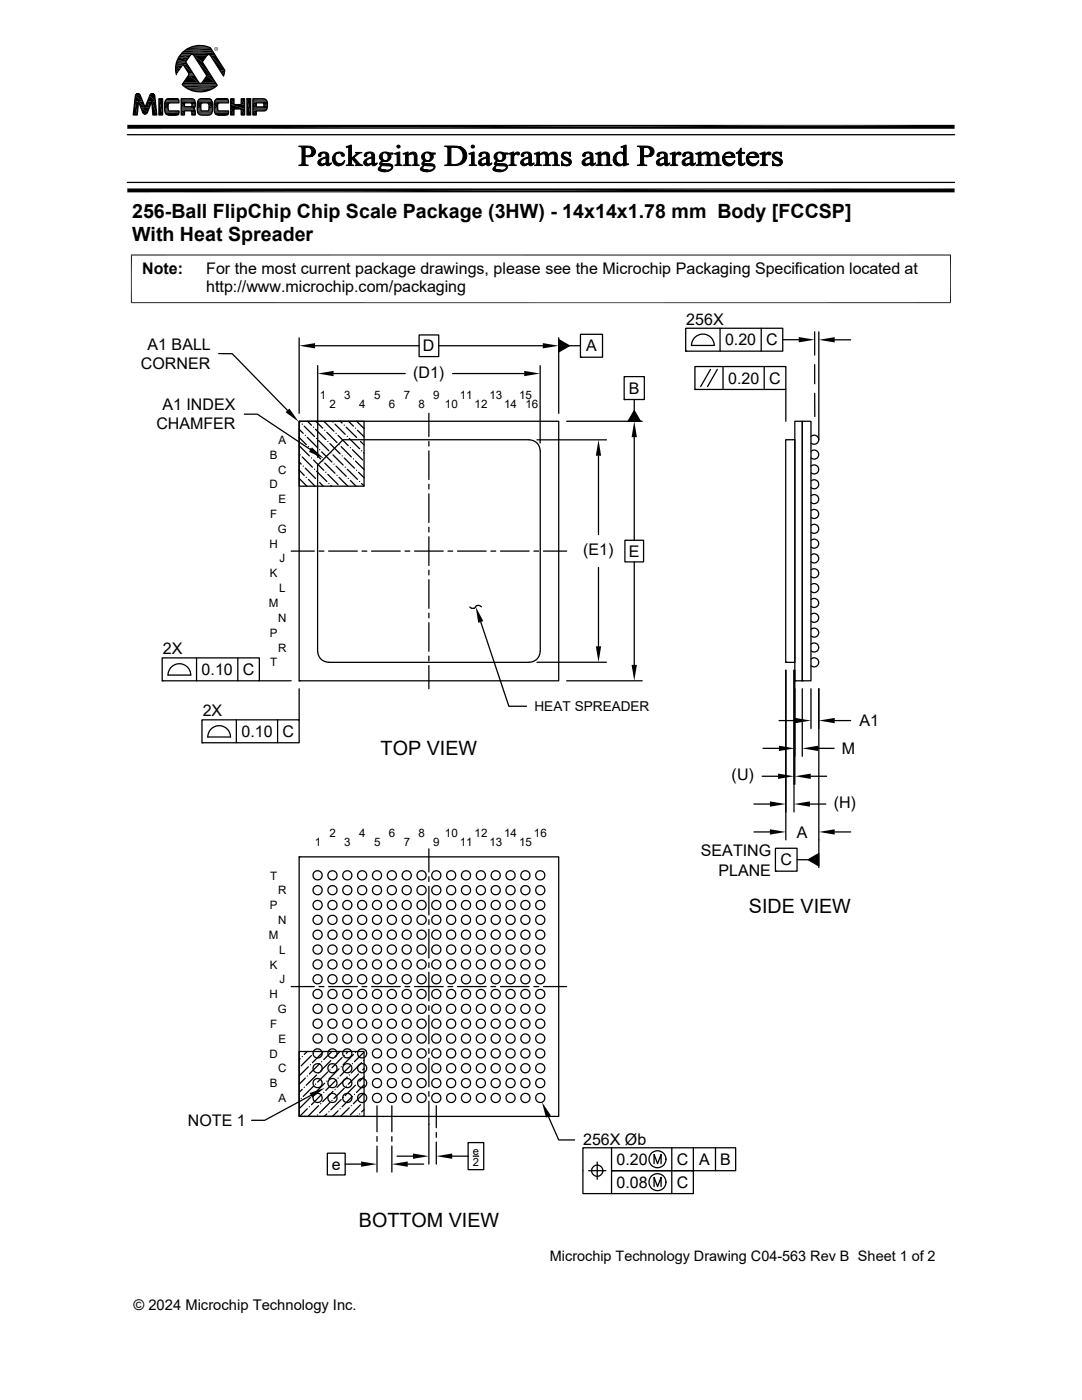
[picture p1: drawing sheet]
<svg xmlns="http://www.w3.org/2000/svg" width="216mm" height="279mm" viewBox="0 0 216 279" stroke-linecap="round" stroke-linejoin="round" font-family="sans-serif">
<defs><g id="words">
<g font-size="3.9">
<text x="26.4" y="43.5">256-Ball FlipChip Chip Scale Package (3HW) - 14x14x1.78 mm Body [FCCSP]</text>
<text x="26.4" y="48.1">With Heat Spreader</text>
<text x="75.9" y="150.8">TOP VIEW</text>
<text x="149.4" y="182.3">SIDE VIEW</text>
<text x="71.6" y="244.8">BOTTOM VIEW</text>
</g>
<g font-size="3.2">
<text x="28.4" y="54.7">Note:</text>
<text x="41.1" y="54.7">For the most current package drawings, please see the Microchip Packaging Specification located at</text>
<text x="41.1" y="58.3">http://www.microchip.com/packaging</text>
<text x="136.9" y="64.8">256X</text>
<text x="29.4" y="69.8">A1 BALL</text>
<text x="84.4" y="70.1">D</text>
<text x="117" y="70.1">A</text>
<text x="144.7" y="68.9">0.20</text>
<text x="152.9" y="68.9">C</text>
<text x="28.1" y="73.6">CORNER</text>
<text x="82.4" y="75.4">(D1)</text>
<text x="145.3" y="76.6">0.20</text>
<text x="153.5" y="76.6">C</text>
<text x="32.4" y="81.9">A1 INDEX</text>
<text x="125.5" y="78.6">B</text>
<text x="31.2" y="85.7">CHAMFER</text>
<text x="116.4" y="110.8">(E1)</text>
<text x="125.5" y="111.1">E</text>
<text x="32.5" y="130.5">2X</text>
<text x="40.2" y="134.7">0.10</text>
<text x="48.4" y="134.7">C</text>
<text x="40.4" y="142.9">2X</text>
<text x="48.2" y="147.1">0.10</text>
<text x="56.4" y="147.1">C</text>
<text x="171.5" y="144.9">A1</text>
<text x="146" y="155.7">(U)</text>
<text x="168" y="150.5">M</text>
<text x="166.4" y="161.3">(H)</text>
<text x="159" y="167.2">A</text>
<text x="139.8" y="170.9">SEATING</text>
<text x="155.7" y="172.7">C</text>
<text x="143.4" y="174.7">PLANE</text>
<text x="37.5" y="224.7">NOTE 1</text>
<text x="66.2" y="233.4">e</text>
<text x="116.4" y="228.6">256X Øb</text>
<text x="123" y="232.5">0.20</text>
<text x="135" y="232.5">C</text>
<text x="139.5" y="232.5">A</text>
<text x="143.7" y="232.5">B</text>
<text x="123" y="237.1">0.08</text>
<text x="135" y="237.1">C</text>
</g>
<g font-size="2.9">
<text x="109.7" y="251.7">Microchip Technology Drawing C04-563 Rev B Sheet 1 of 2</text>
<text x="26.6" y="261.3">© 2024 Microchip Technology Inc.</text>
</g>
<text font-size="2.7" x="106.6" y="141.9">HEAT SPREADER</text>
<g font-size="2.3">
<text x="63.8" y="79.7">1</text>
<text x="65.7" y="81.4">2</text>
<text x="68.7" y="79.7">3</text>
<text x="71.6" y="81.4">4</text>
<text x="74.6" y="79.7">5</text>
<text x="77.6" y="81.4">6</text>
<text x="80.6" y="79.7">7</text>
<text x="83.5" y="81.4">8</text>
<text x="86.5" y="79.7">9</text>
<text x="88.8" y="81.4">10</text>
<text x="91.8" y="79.7">11</text>
<text x="94.7" y="81.4">12</text>
<text x="97.7" y="79.7">13</text>
<text x="100.6" y="81.4">14</text>
<text x="103.6" y="79.7">15</text>
<text x="104.9" y="81.4">16</text>
<text x="55.6" y="88.6">A</text>
<text x="53.8" y="91.5">B</text>
<text x="55.5" y="94.5">C</text>
<text x="53.8" y="97.5">D</text>
<text x="55.6" y="100.4">E</text>
<text x="53.9" y="103.4">F</text>
<text x="55.4" y="106.3">G</text>
<text x="53.8" y="109.3">H</text>
<text x="55.8" y="112.2">J</text>
<text x="53.8" y="115.2">K</text>
<text x="55.7" y="118.2">L</text>
<text x="53.7" y="121.1">M</text>
<text x="55.5" y="124.1">N</text>
<text x="53.8" y="127">P</text>
<text x="55.5" y="130">R</text>
<text x="53.9" y="133">T</text>
<text x="65.7" y="167.1">2</text>
<text x="71.6" y="167.1">4</text>
<text x="77.6" y="167.1">6</text>
<text x="83.5" y="167.1">8</text>
<text x="88.8" y="167.1">10</text>
<text x="94.7" y="167.1">12</text>
<text x="100.6" y="167.1">14</text>
<text x="106.5" y="167.1">16</text>
<text x="62.8" y="168.8">1</text>
<text x="68.7" y="168.8">3</text>
<text x="74.6" y="168.8">5</text>
<text x="80.6" y="168.8">7</text>
<text x="86.5" y="168.8">9</text>
<text x="91.8" y="168.8">11</text>
<text x="97.7" y="168.8">13</text>
<text x="103.6" y="168.8">15</text>
<text x="53.9" y="175.5">T</text>
<text x="55.5" y="178.5">R</text>
<text x="53.8" y="181.5">P</text>
<text x="55.5" y="184.4">N</text>
<text x="53.7" y="187.4">M</text>
<text x="55.7" y="190.3">L</text>
<text x="53.8" y="193.3">K</text>
<text x="55.8" y="196.3">J</text>
<text x="53.8" y="199.2">H</text>
<text x="55.4" y="202.2">G</text>
<text x="53.9" y="205.1">F</text>
<text x="55.6" y="208.1">E</text>
<text x="53.8" y="211">D</text>
<text x="55.5" y="214">C</text>
<text x="53.8" y="217">B</text>
<text x="55.6" y="219.9">A</text>
</g>
<g font-size="2.2">
<text x="94.3" y="230.5">e</text>
<text x="94.4" y="232.6">2</text>
</g>
<text font-size=".6" x="43" y="10">R</text>
</g></defs>
<g fill="none" stroke="#000" stroke-width=".25">
<path d="M27.1 18.9a.52 .52 0 0 1 .9 .1l1 2.4 .9-2.4a.5 .5 0 0 1 .5-.3 .5 .5 0 0 1 .5 .4l.4 3.8h-.8l-.2-2.7-.9 2.2a.5 .5 0 0 1-.5 .4 .5 .5 0 0 1-.4-.4l-.9-2.1-.2 2.6h-.8zM31.7 19.7h.7v3.2h-.7zM33.1 20l.5-.3h1.6l.4 .2 .1 .6-2 .1-.2 .4v.7l.1 .3 .2 .1h1.9a.62 .62 0 0 1-.1 .7 .62 .62 0 0 1-.6 .2h-1.2a.96 .96 0 0 1-.9-1.2 2.92 2.92 0 0 1 .2-1.8zM36.2 19.7h2.3a1.28 1.28 0 0 1 .2 1.9l-.1 .1 .3 .2 .1 1h-.7v-.6l-.2-.2h-1.3v.8h-.6zM36.6 13l1.1 1.7-1.4 2.2a5.1 5.1 0 0 0 7 .1l-2.9-4.6 1-1.5h.5l2.7 4.3 .3-1.2-2.9-4.5a4.8 4.8 0 0 0-5.1 .6 4.8 4.8 0 0 0-1.7 4.8M38.1 10.9h.3l.3 .1 2.6 4.1-1.2 1.6-.4-.2-2.7-4.2zM39.6 20l.5-.3h1.5a.93 .93 0 0 1 .8 1.1l-.1 1.6a.79 .79 0 0 1-.9 .6 2.2 2.2 0 0 1-1.8-.2 3.5 3.5 0 0 1 0-2.8zM43 20l.5-.3h1.6l.4 .2 .1 .6-2 .1-.2 .4v.7l.1 .3 .2 .1h1.9a.62 .62 0 0 1-.1 .7 .62 .62 0 0 1-.6 .2h-1.2a.96 .96 0 0 1-1-1.2 2.92 2.92 0 0 1 .3-1.8zM46 19.7h.7v1.2h1.4v-1.2h.7v3.2h-.7v-1.2h-1.4v1.2h-.7zM49.3 19.7h.7v3.2h-.7zM49.3 19.7h.7M50.5 19.7h2.2a1.49 1.49 0 0 1 .5 2.2l-.5 .2h-1.6v.8h-.6z"/>
<path d="M25.4 36.4h165.1M25.4 26.9h165.1M36.8 20.5h1.3l.2 .2v.4l-.1 .2h-1.4zM40.2 20.7l.2-.2 1.1 .1 .2 .4-.1 1-.2 .1h-1.2l-.1-.4zM51.1 20.5h1.4a.56 .56 0 0 1 0 .8h-1.4zM43.6 70.6h2.7l11.1 11.3M59.7 67.4v15.1M62.9 69h20.7M63.4 73v18.3M66.6 74.5h14.3M83.6 66.8h3.9v4.4h-3.9zM87.5 69h20.8"/>
<path d="M90.3 74.5h14.3M107.8 73v15.4M111.5 67.8l2.1 1.2-2.1 1.2zM111.5 67.4v15.1M113.6 69h2.2M115.8 66.7h4.4v4.6h-4.4zM115.8 71.3h.1M124.5 75.2h4.1v4.5h-4.1zM124.5 79.7h.1M126.6 79.7v2.3M136.8 65.5h19.4v4.6h-19.4zM136.8 70.1h.1"/>
<path d="M138.7 73.2h18.1v4.5h-18.1zM138.7 77.7h.1M138.8 67.2a2.27 2.27 0 0 1 2.4-.3 2.27 2.27 0 0 1 1.3 2h-4.5l.2-.9zM141.8 73.7l-2 3.5M143.1 73.7l-1.9 3.5M143.7 65.5v4.6M144.3 73.2v4.5M151.9 65.5v4.6M152.5 73.2v4.5M156.2 67.8h3.2M156.8 77.7v6.4M162.6 78.5v4.6"/>
<path d="M162.6 66.2v4.7M162.6 72.8v3.8M163.4 66.2v21.6M166.6 67.8h3.1M48.7 82.7h2.7l10.6 7M59.7 85.7l.8 .8M59.7 92.2l.4 .4M59.7 84.1h51.8v51.8h-51.8zM59.7 84.1h12.9v12.9h-12.9zM59.7 87.3l1.4 1.4M59.7 95.5l1.5 1.5M59.7 93.8l1 1.1"/>
<path d="M59.7 88.9l2 2.1M59.7 84.1l.2 .1M59.9 90.8h.1M60.3 91.2l2 2M60.3 84.6h.1M60.5 93h.1M60.7 85l2.1 2.1M60.9 86.9h.1M60.9 93.4l2 2.1M61.1 95.3h.1M61.3 87.3l2.1 2M61.4 84.1l.7 .8"/>
<path d="M61.5 95.7l1.4 1.3M61.5 89.1h.1M61.9 89.6l2.1 2M62.1 91.4h.1M62.5 91.8l2.1 2.1M62.5 85.3h.1M62.8 93.6h.1M62.9 85.7l2.1 2M63 84.1l1.4 1.3M63.2 87.5h.1M63.2 94l2 2.1M63.4 95.9h.1"/>
<path d="M63.6 87.9l2 2.1M63.8 89.7h.1M63.8 96.3l.7 .7M64.2 90.2l2 2M64.4 92h.1M64.6 84.1l2 2M64.8 92.4l2 2M64.8 85.9h.1M65 94.3h.1M65.2 86.3l2 2M65.4 88.1h.1M65.4 94.7l2.1 2"/>
<path d="M65.6 96.5h.1M65.8 88.5l2.1 2.1M66 90.4h.1M66 96.9l.1 .1M66.4 84.2h.1M66.4 90.8l2.1 2M66.6 92.6h.1M66.8 84.6l2.1 2.1M67.1 93l2 2.1M67.1 86.5h.1M67.2 94.9h.1M67.5 86.9l2 2"/>
<path d="M67.6 88.7h.1M67.6 95.3l1.8 1.7M67.9 84.1l.4 .3M68.1 89.1l2 2.1M68.3 91h.1M68.7 84.9h.1M68.7 91.4l2 2M68.9 93.2h.1M69.1 85.3l2 2M69.3 93.6l2 2.1M69.3 87.1h.1M69.5 95.5h.1"/>
<path d="M69.5 84.1l1 .9M69.7 87.5l2.1 2.1M69.9 89.3h.1M69.9 95.9l1.1 1.1M70.3 89.7l2.1 2.1M70.5 91.6h.1M70.9 85.4h.1M70.9 92l1.7 1.7M71.1 93.9h.1M71.2 84.1l1.4 1.4M71.3 85.9l1.3 1.3M71.5 94.3l1.1 1"/>
<path d="M71.5 87.7h.1M71.8 96.1h.1M71.9 88.1l.7 .7M72.2 90h.1M72.2 96.5l.4 .5M72.6 90.4h.1M85.6 82.5v4.6M85.6 88.1v.9M85.6 90v5.7M85.6 96.6v1M85.6 98.6v5.7M105.6 87.8a2.17 2.17 0 0 1 2.2 2.2v40a2.2 2.2 0 0 1-2.2 2.2"/>
<path d="M105.6 87.8h-37.1l-5.1 5v37.2M107.1 87.8h13.9M113.1 84.1h15M119.4 91v15.7M126.6 87.2v20.6M126.6 82l1.2 2.1h-2.5zM156.8 87.8h1.8v44.4h-1.8zM158.6 84.1h1.5v51.8h-1.5zM160.1 84.1h1.7v51.8h-1.7zM161.8 98.9a.91 .91 0 0 1 1.3 .1 .91 .91 0 0 1 0 1.2 .91 .91 0 0 1-1.3 .1M161.8 96a.91 .91 0 0 1 1.3 0 .91 .91 0 0 1 0 1.3 .91 .91 0 0 1-1.3 0M161.8 93a.91 .91 0 0 1 1.3 0 .91 .91 0 0 1 0 1.3 .91 .91 0 0 1-1.3 .1"/>
<path d="M161.8 90a.91 .91 0 0 1 1.3 .1 .91 .91 0 0 1 0 1.3 .91 .91 0 0 1-1.3 0M161.8 87.1a.91 .91 0 0 1 1.3 0 .91 .91 0 0 1 0 1.3 .91 .91 0 0 1-1.3 0M58.1 110h4.6M63.7 110h.9M65.6 110h5.7M72.2 110h1M74.1 110h5.8M80.8 110h1M82.7 110h5.7M85.6 105.2v1M85.6 107.1v5.7M85.6 113.8v.9"/>
<path d="M85.6 115.7v5.7M89.4 110h.9M91.3 110h5.7M98 110h.9M99.9 110h5.7M106.5 110h1M108.4 110h4.7M119.4 113.2v15.8M124.7 107.8h3.7v4.3h-3.7zM126.6 112.1v20.6M161.8 119.7a.91 .91 0 0 1 1.3 0 .91 .91 0 0 1 0 1.3 .91 .91 0 0 1-1.3 0M161.8 116.7a.91 .91 0 0 1 1.3 0 .91 .91 0 0 1 0 1.3 .91 .91 0 0 1-1.3 0"/>
<path d="M161.8 113.7a.91 .91 0 0 1 1.3 .1 .91 .91 0 0 1 0 1.2 .91 .91 0 0 1-1.3 .1M161.8 110.8a.91 .91 0 0 1 1.3 0 .91 .91 0 0 1 0 1.3 .91 .91 0 0 1-1.3 0M161.8 107.8a.91 .91 0 0 1 1.3 .1 .91 .91 0 0 1 0 1.2 .91 .91 0 0 1-1.3 .1M161.8 104.9a.91 .91 0 0 1 1.3 0 .91 .91 0 0 1 0 1.3 .91 .91 0 0 1-1.3 0M161.8 101.9a.91 .91 0 0 1 1.3 0 .91 .91 0 0 1 0 1.3 .91 .91 0 0 1-1.3 .1M32.4 131.3h19.4v4.6h-19.4zM32.4 135.9h.1M34.3 133a2.27 2.27 0 0 1 2.4-.3 2.27 2.27 0 0 1 1.4 2h-4.6l.2-.9zM39.2 131.3v4.6M47.5 131.3v4.6M51.8 135.9h6.3M59.7 135.9h.1"/>
<path d="M59.7 137.5v6.2M63.4 130a2.17 2.17 0 0 0 2.2 2.2M65.6 132.2h40M85.6 122.4v.9M85.6 124.3v5.7M85.6 130.9v1M85.6 132.8v4.7M93.7 121.1l.4 .3M94.1 121.4h.5M95.2 120.9l.4-.1 .5 .3M95.2 120.8l-.6 .6M95.9 124.1l5.6 16.8h3.6"/>
<path d="M107.1 132.2h13.9M113.1 135.9h15M156.8 132.2h.1M156.8 133.8v33.8M158.4 133.8v28.3M158.6 135.9h.1M158.6 133.8v22.7M160.1 135.9h.1M160.1 137.5v13.4M161.8 137.5v7.9M161.8 131.5a.91 .91 0 0 1 1.3 .1 .91 .91 0 0 1 0 1.2 .91 .91 0 0 1-1.3 .1M161.8 128.5a.91 .91 0 0 1 1.3 .1 .91 .91 0 0 1 0 1.3 .91 .91 0 0 1-1.3 0"/>
<path d="M161.8 125.6a.91 .91 0 0 1 1.3 0 .91 .91 0 0 1 0 1.3 .91 .91 0 0 1-1.3 0M161.8 122.6a.91 .91 0 0 1 1.3 .1 .91 .91 0 0 1 0 1.2 .91 .91 0 0 1-1.3 .1M163.4 137.5v35.7M40.3 143.7h19.4v4.5h-19.4zM40.3 148.2h.1M42.2 145.4a2.27 2.27 0 0 1 2.5-.4 2.27 2.27 0 0 1 1.3 2.1h-4.5l.2-.9zM47.2 143.7v4.5M55.4 143.7v4.5M152.1 154.9h3.2M152.3 149.4h3.1M155.5 143.8h3.1M161.8 154.9h3.2"/>
<path d="M163.3 149.4h3.1M166.6 143.8h3.1M59.7 171h51.8v51.8h-51.8zM59.7 171h.1M85.6 169.4v4.6M85.6 175v.9M85.6 176.9v5.7M150.5 166h3.1M150.5 160.5h3.1M154.7 169.3h4.3v4.6h-4.3zM154.7 173.9h.1M159 171.6h2.3"/>
<path d="M161.3 171.6l2.1-1.3v2.5zM161.6 160.5h3.2M166.6 166h3.1M58.1 196.9h4.6M63.7 196.9h.9M65.6 196.9h5.7M72.2 196.9h1M74.1 196.9h5.8M80.8 196.9h1M82.7 196.9h5.7M85.6 183.6v.9M85.6 185.5v5.7"/>
<path d="M85.6 192.1v1M85.6 194v5.7M89.4 196.9h.9M91.3 196.9h5.7M98 196.9h.9M99.9 196.9h5.7M106.5 196.9h1M108.4 196.9h4.7M59.7 209.8h12.9v13h-12.9zM59.7 213.1h.1M59.7 219.6h.1M59.9 211.3l-.2 .2"/>
<path d="M60.1 219.2h.1M60.3 217.4l-.6 .6M60.3 210.9h.1M60.7 217h.1M60.9 215.2l-1.2 1.2M61.3 209.8l-.6 .6M61.3 214.7h.1M61.5 212.9l-1.8 1.8M61.9 212.5h.1M61.9 219l-2 2.1M62 218.6l-9.2 5h-2.6M62.1 210.7l-2 2"/>
<path d="M62.3 218.6h.1M62.5 216.8l-2 2M62.5 210.2h.1M62.9 216.4h.1M63.2 214.5l-2.1 2.1M63.6 214.1h.1M63.8 212.3l-2.1 2M64.2 211.9h.1M64.2 218.4l-2.1 2.1M64.4 210l-2.1 2.1M64.6 218h.1M64.8 216.2l-2 2"/>
<path d="M65.2 215.8h.1M65.4 213.9l-2 2.1M65.8 213.5h.1M66 211.7l-2 2M66.2 209.8l-1.6 1.7M66.2 219.6h.1M66.4 211.3h.1M66.4 217.8l-2 2.1M66.8 217.4h.1M67.1 215.6l-2.1 2M67.5 215.2h.1M67.6 213.3l-2 2"/>
<path d="M67.8 209.8l-1 1.1M68.1 219.4l-2.1 2.1M68.1 212.9h.1M68.3 211.1l-2.1 2M68.5 219h.1M68.7 210.7h.1M68.7 217.2l-2.1 2M69.1 216.8h.1M69.3 214.9l-2.1 2.1M69.5 209.8l-.4 .4M69.7 214.5h.1M69.9 212.7l-2 2"/>
<path d="M70.3 218.8l-2 2.1M70.3 212.3h.1M70.5 210.4l-2 2.1M70.7 218.4h.1M70.9 210h.1M70.9 216.6l-2 2M71.3 216.2h.1M71.5 214.3l-2 2.1M71.9 213.9h.1M72.2 212.1l-2.1 2M72.6 211.7h.1M72.6 218.2l-2.1 2.1"/>
<path d="M72.6 214.9l-.8 .9M72.6 213.2l-.2 .3M72.6 216.5l-1.5 1.5M72.6 210l-1.9 1.9M85.6 200.7v1M85.6 202.6v5.7M85.6 209.3v.9M85.6 211.2v5.7M85.6 217.8v1M85.6 219.8v12.5M61.3 221.3l-1.5 1.5M61.7 220.9h.1"/>
<path d="M63.4 222.5h.1M63.6 220.7l-2.1 2M64 220.3h.1M65.2 222.3l-.5 .5M65.3 230.1h3.6v4.4h-3.6zM65.6 221.9h.1M65.8 220l-2 2.1M67.5 221.7l-1.2 1.1M67.9 221.3h.1M68.9 232.3h3.2M69.7 221.1l-1.7 1.7M70.1 220.7h.1"/>
<path d="M71.3 222.7l-.1 .1M71.8 222.3h.1M71.9 220.5l-2 2M72.4 220h.1M72.6 221.4l-.4 .5M75.2 220.7v5.2M75.2 226.8v1M75.2 228.7v5.2M78.2 220.7v5.2M78.2 226.8v1M78.2 228.7v5.2M79.2 230.7h3.2"/>
<path d="M81.4 232.3h3.1M87.1 220.7v4.4M87.1 226v1M87.1 227.9v4.4M90.2 230.7h3.2M93.4 228h3.1v5.4h-3.1zM94.4 230.7h1.1M109.4 222.8l2.1 4.7h3.2M117.5 233.6h3.4M119.2 231.9v3.5M122 229.1v4.5h16.3v4.6h-22v-9.1h30.5v4.5h-24.8v4.6M130.5 232.2v-1.8l.7 1.8 .7-1.8v1.8"/>
<path d="M130.5 236.8v-1.8l.7 1.8 .7-1.8v1.8M134 229.1v9.1M138.3 229.1v4.5M142.8 229.1v4.5"/>
<circle cx="63.4" cy="177.7" r=".92"/>
<circle cx="63.4" cy="174.7" r=".92"/>
<circle cx="66.3" cy="174.7" r=".92"/>
<circle cx="66.3" cy="177.7" r=".92"/>
<circle cx="69.3" cy="174.7" r=".92"/>
<circle cx="69.3" cy="177.7" r=".92"/>
<circle cx="72.3" cy="177.7" r=".92"/>
<circle cx="72.3" cy="174.7" r=".92"/>
<circle cx="75.2" cy="177.7" r=".92"/>
<circle cx="75.2" cy="174.7" r=".92"/>
<circle cx="78.2" cy="174.7" r=".92"/>
<circle cx="78.2" cy="177.7" r=".92"/>
<circle cx="81.1" cy="177.7" r=".92"/>
<circle cx="81.1" cy="174.7" r=".92"/>
<circle cx="84.1" cy="177.7" r=".92"/>
<circle cx="84.1" cy="174.7" r=".92"/>
<circle cx="87.1" cy="174.7" r=".92"/>
<circle cx="87.1" cy="177.7" r=".92"/>
<circle cx="90" cy="177.7" r=".92"/>
<circle cx="90" cy="174.7" r=".92"/>
<circle cx="93" cy="177.7" r=".92"/>
<circle cx="93" cy="174.7" r=".92"/>
<circle cx="95.9" cy="177.7" r=".92"/>
<circle cx="95.9" cy="174.7" r=".92"/>
<circle cx="98.9" cy="177.7" r=".92"/>
<circle cx="98.9" cy="174.7" r=".92"/>
<circle cx="101.9" cy="174.7" r=".92"/>
<circle cx="101.9" cy="177.7" r=".92"/>
<circle cx="104.8" cy="177.7" r=".92"/>
<circle cx="104.8" cy="174.7" r=".92"/>
<circle cx="107.8" cy="177.7" r=".92"/>
<circle cx="107.8" cy="174.7" r=".92"/>
<circle cx="63.4" cy="195.4" r=".92"/>
<circle cx="63.4" cy="198.4" r=".92"/>
<circle cx="63.4" cy="192.5" r=".92"/>
<circle cx="63.4" cy="186.5" r=".92"/>
<circle cx="63.4" cy="183.6" r=".92"/>
<circle cx="63.4" cy="180.6" r=".92"/>
<circle cx="63.4" cy="189.5" r=".92"/>
<circle cx="66.3" cy="198.4" r=".92"/>
<circle cx="66.3" cy="195.4" r=".92"/>
<circle cx="66.3" cy="183.6" r=".92"/>
<circle cx="66.3" cy="186.5" r=".92"/>
<circle cx="66.3" cy="180.6" r=".92"/>
<circle cx="66.3" cy="192.5" r=".92"/>
<circle cx="66.3" cy="189.5" r=".92"/>
<circle cx="69.3" cy="195.4" r=".92"/>
<circle cx="69.3" cy="198.4" r=".92"/>
<circle cx="69.3" cy="186.5" r=".92"/>
<circle cx="69.3" cy="189.5" r=".92"/>
<circle cx="69.3" cy="183.6" r=".92"/>
<circle cx="69.3" cy="180.6" r=".92"/>
<circle cx="69.3" cy="192.5" r=".92"/>
<circle cx="72.3" cy="198.4" r=".92"/>
<circle cx="72.3" cy="195.4" r=".92"/>
<circle cx="72.3" cy="186.5" r=".92"/>
<circle cx="72.3" cy="183.6" r=".92"/>
<circle cx="72.3" cy="180.6" r=".92"/>
<circle cx="72.3" cy="192.5" r=".92"/>
<circle cx="72.3" cy="189.5" r=".92"/>
<circle cx="75.2" cy="186.5" r=".92"/>
<circle cx="75.2" cy="183.6" r=".92"/>
<circle cx="75.2" cy="198.4" r=".92"/>
<circle cx="75.2" cy="195.4" r=".92"/>
<circle cx="75.2" cy="192.5" r=".92"/>
<circle cx="75.2" cy="189.5" r=".92"/>
<circle cx="75.2" cy="180.6" r=".92"/>
<circle cx="78.2" cy="195.4" r=".92"/>
<circle cx="78.2" cy="183.6" r=".92"/>
<circle cx="78.2" cy="198.4" r=".92"/>
<circle cx="78.2" cy="192.5" r=".92"/>
<circle cx="78.2" cy="180.6" r=".92"/>
<circle cx="78.2" cy="189.5" r=".92"/>
<circle cx="78.2" cy="186.5" r=".92"/>
<circle cx="81.1" cy="195.4" r=".92"/>
<circle cx="81.1" cy="198.4" r=".92"/>
<circle cx="81.1" cy="186.5" r=".92"/>
<circle cx="81.1" cy="183.6" r=".92"/>
<circle cx="81.1" cy="192.5" r=".92"/>
<circle cx="81.1" cy="180.6" r=".92"/>
<circle cx="81.1" cy="189.5" r=".92"/>
<circle cx="84.1" cy="195.4" r=".92"/>
<circle cx="84.1" cy="198.4" r=".92"/>
<circle cx="84.1" cy="186.5" r=".92"/>
<circle cx="84.1" cy="183.6" r=".92"/>
<circle cx="84.1" cy="180.6" r=".92"/>
<circle cx="84.1" cy="192.5" r=".92"/>
<circle cx="84.1" cy="189.5" r=".92"/>
<circle cx="87.1" cy="183.6" r=".92"/>
<circle cx="87.1" cy="180.6" r=".92"/>
<circle cx="87.1" cy="198.4" r=".92"/>
<circle cx="87.1" cy="195.4" r=".92"/>
<circle cx="87.1" cy="189.5" r=".92"/>
<circle cx="87.1" cy="186.5" r=".92"/>
<circle cx="87.1" cy="192.5" r=".92"/>
<circle cx="90" cy="195.4" r=".92"/>
<circle cx="90" cy="186.5" r=".92"/>
<circle cx="90" cy="198.4" r=".92"/>
<circle cx="90" cy="183.6" r=".92"/>
<circle cx="90" cy="180.6" r=".92"/>
<circle cx="90" cy="192.5" r=".92"/>
<circle cx="90" cy="189.5" r=".92"/>
<circle cx="93" cy="198.4" r=".92"/>
<circle cx="93" cy="195.4" r=".92"/>
<circle cx="93" cy="189.5" r=".92"/>
<circle cx="93" cy="186.5" r=".92"/>
<circle cx="93" cy="183.6" r=".92"/>
<circle cx="93" cy="180.6" r=".92"/>
<circle cx="93" cy="192.5" r=".92"/>
<circle cx="95.9" cy="198.4" r=".92"/>
<circle cx="95.9" cy="195.4" r=".92"/>
<circle cx="95.9" cy="186.5" r=".92"/>
<circle cx="95.9" cy="180.6" r=".92"/>
<circle cx="95.9" cy="192.5" r=".92"/>
<circle cx="95.9" cy="183.6" r=".92"/>
<circle cx="95.9" cy="189.5" r=".92"/>
<circle cx="98.9" cy="198.4" r=".92"/>
<circle cx="98.9" cy="183.6" r=".92"/>
<circle cx="98.9" cy="195.4" r=".92"/>
<circle cx="98.9" cy="189.5" r=".92"/>
<circle cx="98.9" cy="180.6" r=".92"/>
<circle cx="98.9" cy="192.5" r=".92"/>
<circle cx="98.9" cy="186.5" r=".92"/>
<circle cx="101.9" cy="195.4" r=".92"/>
<circle cx="101.9" cy="180.6" r=".92"/>
<circle cx="101.9" cy="198.4" r=".92"/>
<circle cx="101.9" cy="189.5" r=".92"/>
<circle cx="101.9" cy="186.5" r=".92"/>
<circle cx="101.9" cy="192.5" r=".92"/>
<circle cx="101.9" cy="183.6" r=".92"/>
<circle cx="104.8" cy="186.5" r=".92"/>
<circle cx="104.8" cy="183.6" r=".92"/>
<circle cx="104.8" cy="198.4" r=".92"/>
<circle cx="104.8" cy="195.4" r=".92"/>
<circle cx="104.8" cy="192.5" r=".92"/>
<circle cx="104.8" cy="189.5" r=".92"/>
<circle cx="104.8" cy="180.6" r=".92"/>
<circle cx="107.8" cy="195.4" r=".92"/>
<circle cx="107.8" cy="186.5" r=".92"/>
<circle cx="107.8" cy="183.6" r=".92"/>
<circle cx="107.8" cy="198.4" r=".92"/>
<circle cx="107.8" cy="189.5" r=".92"/>
<circle cx="107.8" cy="180.6" r=".92"/>
<circle cx="107.8" cy="192.5" r=".92"/>
<circle cx="63.4" cy="213.2" r=".92"/>
<circle cx="63.4" cy="210.2" r=".92"/>
<circle cx="63.4" cy="216.2" r=".92"/>
<circle cx="63.4" cy="207.3" r=".92"/>
<circle cx="63.4" cy="204.3" r=".92"/>
<circle cx="63.4" cy="201.3" r=".92"/>
<circle cx="63.4" cy="219.1" r=".92"/>
<circle cx="66.3" cy="216.2" r=".92"/>
<circle cx="66.3" cy="210.2" r=".92"/>
<circle cx="66.3" cy="219.1" r=".92"/>
<circle cx="66.3" cy="213.2" r=".92"/>
<circle cx="66.3" cy="207.3" r=".92"/>
<circle cx="66.3" cy="201.3" r=".92"/>
<circle cx="66.3" cy="204.3" r=".92"/>
<circle cx="69.3" cy="216.2" r=".92"/>
<circle cx="69.3" cy="213.2" r=".92"/>
<circle cx="69.3" cy="210.2" r=".92"/>
<circle cx="69.3" cy="207.3" r=".92"/>
<circle cx="69.3" cy="204.3" r=".92"/>
<circle cx="69.3" cy="201.3" r=".92"/>
<circle cx="69.3" cy="219.1" r=".92"/>
<circle cx="72.3" cy="219.1" r=".92"/>
<circle cx="72.3" cy="213.2" r=".92"/>
<circle cx="72.3" cy="210.2" r=".92"/>
<circle cx="72.3" cy="207.3" r=".92"/>
<circle cx="72.3" cy="216.2" r=".92"/>
<circle cx="72.3" cy="204.3" r=".92"/>
<circle cx="72.3" cy="201.3" r=".92"/>
<circle cx="75.2" cy="213.2" r=".92"/>
<circle cx="75.2" cy="210.2" r=".92"/>
<circle cx="75.2" cy="207.3" r=".92"/>
<circle cx="75.2" cy="216.2" r=".92"/>
<circle cx="75.2" cy="201.3" r=".92"/>
<circle cx="75.2" cy="219.1" r=".92"/>
<circle cx="75.2" cy="204.3" r=".92"/>
<circle cx="78.2" cy="213.2" r=".92"/>
<circle cx="78.2" cy="210.2" r=".92"/>
<circle cx="78.2" cy="207.3" r=".92"/>
<circle cx="78.2" cy="219.1" r=".92"/>
<circle cx="78.2" cy="216.2" r=".92"/>
<circle cx="78.2" cy="204.3" r=".92"/>
<circle cx="78.2" cy="201.3" r=".92"/>
<circle cx="81.1" cy="213.2" r=".92"/>
<circle cx="81.1" cy="216.2" r=".92"/>
<circle cx="81.1" cy="210.2" r=".92"/>
<circle cx="81.1" cy="207.3" r=".92"/>
<circle cx="81.1" cy="219.1" r=".92"/>
<circle cx="81.1" cy="201.3" r=".92"/>
<circle cx="81.1" cy="204.3" r=".92"/>
<circle cx="84.1" cy="210.2" r=".92"/>
<circle cx="84.1" cy="213.2" r=".92"/>
<circle cx="84.1" cy="216.2" r=".92"/>
<circle cx="84.1" cy="207.3" r=".92"/>
<circle cx="84.1" cy="219.1" r=".92"/>
<circle cx="84.1" cy="204.3" r=".92"/>
<circle cx="84.1" cy="201.3" r=".92"/>
<circle cx="87.1" cy="213.2" r=".92"/>
<circle cx="87.1" cy="210.2" r=".92"/>
<circle cx="87.1" cy="207.3" r=".92"/>
<circle cx="87.1" cy="219.1" r=".92"/>
<circle cx="87.1" cy="216.2" r=".92"/>
<circle cx="87.1" cy="204.3" r=".92"/>
<circle cx="87.1" cy="201.3" r=".92"/>
<circle cx="90" cy="216.2" r=".92"/>
<circle cx="90" cy="219.1" r=".92"/>
<circle cx="90" cy="201.3" r=".92"/>
<circle cx="90" cy="213.2" r=".92"/>
<circle cx="90" cy="210.2" r=".92"/>
<circle cx="90" cy="207.3" r=".92"/>
<circle cx="90" cy="204.3" r=".92"/>
<circle cx="93" cy="213.2" r=".92"/>
<circle cx="93" cy="210.2" r=".92"/>
<circle cx="93" cy="216.2" r=".92"/>
<circle cx="93" cy="207.3" r=".92"/>
<circle cx="93" cy="201.3" r=".92"/>
<circle cx="93" cy="219.1" r=".92"/>
<circle cx="93" cy="204.3" r=".92"/>
<circle cx="95.9" cy="213.2" r=".92"/>
<circle cx="95.9" cy="210.2" r=".92"/>
<circle cx="95.9" cy="216.2" r=".92"/>
<circle cx="95.9" cy="207.3" r=".92"/>
<circle cx="95.9" cy="219.1" r=".92"/>
<circle cx="95.9" cy="204.3" r=".92"/>
<circle cx="95.9" cy="201.3" r=".92"/>
<circle cx="98.9" cy="216.2" r=".92"/>
<circle cx="98.9" cy="210.2" r=".92"/>
<circle cx="98.9" cy="204.3" r=".92"/>
<circle cx="98.9" cy="219.1" r=".92"/>
<circle cx="98.9" cy="213.2" r=".92"/>
<circle cx="98.9" cy="207.3" r=".92"/>
<circle cx="98.9" cy="201.3" r=".92"/>
<circle cx="101.9" cy="207.3" r=".92"/>
<circle cx="101.9" cy="216.2" r=".92"/>
<circle cx="101.9" cy="213.2" r=".92"/>
<circle cx="101.9" cy="210.2" r=".92"/>
<circle cx="101.9" cy="219.1" r=".92"/>
<circle cx="101.9" cy="204.3" r=".92"/>
<circle cx="101.9" cy="201.3" r=".92"/>
<circle cx="104.8" cy="216.2" r=".92"/>
<circle cx="104.8" cy="201.3" r=".92"/>
<circle cx="104.8" cy="213.2" r=".92"/>
<circle cx="104.8" cy="210.2" r=".92"/>
<circle cx="104.8" cy="207.3" r=".92"/>
<circle cx="104.8" cy="204.3" r=".92"/>
<circle cx="104.8" cy="219.1" r=".92"/>
<circle cx="107.8" cy="219.1" r=".92"/>
<circle cx="107.8" cy="216.2" r=".92"/>
<circle cx="107.8" cy="204.3" r=".92"/>
<circle cx="107.8" cy="201.3" r=".92"/>
<circle cx="107.8" cy="213.2" r=".92"/>
<circle cx="107.8" cy="210.2" r=".92"/>
<circle cx="107.8" cy="207.3" r=".92"/>
<circle cx="119.2" cy="233.6" r="1.12"/>
<circle cx="131.2" cy="235.9" r="1.69"/>
<circle cx="131.2" cy="231.4" r="1.69"/>
</g>
<g fill="#000">
<path d="M27 19.1l1 .1h-1zM27 19.1h1v.1zM27 19.2l1.5 1.1h-1.6zM27 19.2h1l.5 1.1zM27 19l1 .1zM27.1 18.9h.9zM27.1 18.9l.9 .1zM27.1 18.9h.8zM27.2 18.8l.7 .1zM27.2 18.8h.6zM27.2 18.8h.5zM27.3 18.7l.4 .1z"/>
<path d="M27.3 18.7h.4zM27.4 18.7h.2zM27.4 18.7h.3zM27.5 18.7h.1zM29.9 19.1l1.1 1.1h-1.6zM29.9 19.1h1l.1 1.1zM29.9 19h1zM29.9 19l1 .1zM29.9 18.9l1 .1zM29.9 18.9h.9zM30 18.9h.8zM30.1 18.8l.7 .1z"/>
<path d="M30.1 18.8h.6zM30.1 18.7l.5 .1zM30.1 18.7h.5zM30.2 18.7h.4zM30.2 18.7h.3zM30.3 18.7h.2zM31.7 19.7l.7 3.2h-.7zM31.7 19.7h.7v3.2zM33.5 19.7h2zM33.5 19.7h1.9zM33.5 19.7h1.8zM33.6 19.7h1.7z"/>
<path d="M35 13.7l.6 .6h-.5zM35 13.7h1l-.4 .6zM35.1 13.1l.9 .6h-1zM35.1 13.1h1.4l-.5 .6zM35.1 14.3l.1 .6zM35.1 14.3h.5l-.4 .6zM35.1 13h1.5l-.1 .1zM35.1 13l1.4 .1h-1.4zM35.3 12.3l1.9 .3h-2zM35.3 12.3h1.7l.2 .3zM35.4 12l1.6 .3h-1.7zM35.4 12h1.9l-.3 .3z"/>
<path d="M35.6 11.5h2.1l-.4 .5zM35.6 11.5l1.7 .5h-1.9zM36.6 13l1.9 1.6h-.9zM36.6 13h.8l1.1 1.6zM37.6 15h1.2l.9 1.5zM37.6 15l2.1 1.5h-3.1zM37.6 14.6h.9zM37.7 14.6l.9 .1zM37.7 15h1.1zM37.7 14.7l.9 .1zM37.7 14.9l1 .1zM37.7 14.8l1 .1z"/>
<path d="M37.7 14.9h1zM38.7 11l1.7 1.4h-.9zM38.7 11h2.6l-.9 1.4zM38.7 18.2l1.9 .1zM39 9.2h1.8zM39 9.1l1.8 .1zM39.3 18.3h1.3zM39.5 12.4l2.6 2.7h-.8zM39.5 12.4h.9l1.7 2.7zM39 9.1h1.7zM39.6 9.1h1.1zM39.6 9.1h.6z"/>
<path d="M39.9 19.7h2zM40 19.7h1.9zM40 19.7h1.8zM40.1 19.7h1.7zM40.1 19.7h1.6zM41.3 15.1l1.7 1.4h-2.7zM41.3 15.1h.8l.9 1.4zM41.6 10.9h1.2zM41.7 10.9h1.2zM41.8 10.9h1.1zM41.9 10.9l1 .1zM41.9 11h1z"/>
<path d="M42 11l2.9 3h-1zM42 11h.9l2 3zM42.8 9.8v.1zM42.8 9.6v.2zM42.8 9.9l.1 .1zM42.9 9.5l-.1 .1zM42.9 9.7l-.1 .1zM42.9 9.9v.1zM42.9 10l.1 .1zM42.8 9.6l.1-.1zM42.9 9.5h.1zM43 10.1l.1 .1z"/>
<path d="M43 9.4l.1 .1zM43.1 10.1h.2zM43.1 9.4l.2 .1zM43.3 10.1l.1-.1zM43.3 19.7h2zM43.3 9.4v.1zM43.4 9.9l-.1 .1zM43.4 19.7h1.9zM43.4 19.7h1.8zM43.3 9.5l.1 .2zM43.3 9.4l.1 .1zM43.3 10l.2-.1z"/>
<path d="M43.4 9.8v.1zM43.4 9.7v.1zM43.5 19.7h1.7zM43.4 9.5l.1 .1zM43.5 9.8l-.1 .1zM43.5 9.6l-.1 .2zM43.9 14l.9 .6h-.6zM43.9 14h1l-.1 .6zM44.2 14.6l.4 .5zM44.2 14.6h.6l-.2 .5zM46 19.7l.7 1.2h-.7zM46 19.7h.7v1.2z"/>
<path d="M48.1 19.7l.7 1.2h-.7zM48.1 19.7h.7v1.2zM49.3 19.7l.7 3.2h-.7zM49.3 19.7h.7v3.2zM25.4 37.6h165.1l-165.1 .8zM25.4 38.4l165.1-.8v.8zM25.4 24.9h165.1l-165.1 .8zM25.4 25.7l165.1-.8v.8zM26.9 20.3h.7zM26.9 20.3l.5 2.6h-.8zM26.9 20.3h.7l-.2 2.6zM27.6 20.3h.9z"/>
<path d="M27.6 20.3l1.4 1.1h-.9zM27.6 20.3h.9l.5 1.1zM28.1 21.4l1.3 1h-.9zM28.1 21.4h1.7l-.4 1zM28.5 22.4h.9zM28.5 22.4l.9 .1zM28.5 22.5h.9zM28.5 22.5l.8 .1zM28.6 22.6h.7zM28.6 22.6l.6 .1zM28.7 22.7h.5zM28.7 22.7h.4z"/>
<path d="M28.8 22.7h.3zM28.8 22.7l.2 .1zM28.9 22.8h.1zM29.4 20.2l.4 1.2h-.8zM29.4 20.2h.9l-.5 1.2zM30.3 20.2l1 2.7h-.8zM30.3 20.2h.7l.3 2.7zM32.9 20.7l.7 .1zM32.9 20.7h.7zM32.9 20.8h.7zM32.9 20.8l.6 .2h-.6zM32.9 20.8h.7l-.1 .2z"/>
<path d="M32.9 21l.6 .7h-.6zM32.9 21h.6v.7zM32.9 21.7l.7 .1h-.7zM32.9 21.7h.6l.1 .1zM32.9 21.8h.7zM32.9 21.8l.7 .1zM32.9 21.9h.7zM32.9 21.9l.7 .1zM32.9 20.5h1zM32.9 20.5l.9 .1zM32.9 20.6h.9zM32.9 20.6l.7 .1z"/>
<path d="M32.9 22.1h.9zM32.9 20.6h.8zM32.9 22l.8 .1zM32.9 22.1h.8zM33.4 22.9h2zM33.5 22.9l1.7 .1zM33.5 22.9h1.9zM33.6 23h1.6zM33.6 23h1.4zM36.2 20.5l.6 .8h-.6zM36.2 20.5h.6v.8zM36.2 22.1l.6 .8h-.6z"/>
<path d="M36.2 22.1h.6v.8zM38.1 20.5h.8zM38.1 22.1h.8zM38.1 20.5h.9zM38.1 21.3h.8zM38.1 22.1l.8 .1zM38.1 20.5l.9 .1zM38.2 22.2h.7zM38.2 20.6h.8zM38.2 21.3h.7zM38.2 20.6l.8 .1zM38.2 21.2l.7 .1z"/>
<path d="M38.2 22.2l.7 .1zM38.3 20.7h.7zM38.2 21.2h.7zM38.3 21.2h.6zM38.3 22.3l.7 .1zM38.3 22.4h.7zM38.3 22.4l.7 .5h-.7zM38.3 22.4h.7v.5zM38.3 20.7l.7 .1zM38.3 20.8h.7zM38.3 21.1h.6zM38.3 21.1l.6 .1z"/>
<path d="M38.3 21l.6 .1zM38.3 20.8l.7 .2h-.7zM38.3 20.8h.7v.2zM38.3 21h.7zM39.4 20.7l.7 .1zM39.4 20.7h.7zM39.4 20.8h.7zM39.4 20.8l.7 .2h-.7zM39.4 20.8h.7v.2zM39.4 21l.7 .7h-.7zM39.4 21h.7v.7zM39.4 21.7l.7 .1h-.7z"/>
<path d="M39.4 21.7h.7v.1zM39.4 21.8h.7zM39.4 21.8l.7 .1zM39.4 21.9h.7zM39.4 21.9l.8 .1zM39.4 22.1h.9zM39.4 20.5h1zM39.4 20.5l.9 .1zM39.4 20.6h.8zM39.4 20.6h.9zM39.4 20.6l.8 .1zM39.4 20.7h.8z"/>
<path d="M39.4 22l.8 .1zM39.4 22.1h.8zM39.4 22.1h1zM39.9 22.9h2zM39.9 22.9l1.8 .1zM40.1 23h1.3zM40.1 23h1.6zM41.3 20.5h1.1zM41.4 20.5l1 .1zM41.5 20.6h.9zM41.5 22.1h.9zM41.4 22.1h1z"/>
<path d="M41.6 20.6l.8 .1zM41.6 22.1h.8zM41.6 22l.8 .1zM41.6 20.7h.8zM41.6 20.7l.8 .1zM41.7 20.8h.7zM41.7 21.9l.7 .1zM41.7 20.8l.7 .2h-.7zM41.7 20.8h.7v.2zM41.7 21.8h.7zM41.7 21.8l.7 .1zM41.7 21.9h.7z"/>
<path d="M41.7 21l.7 .7h-.7zM41.7 21h.7v.7zM41.7 21.7l.7 .1h-.7zM41.7 21.7h.7v.1zM42.7 20.7l.8 .1zM42.7 20.7h.8zM42.7 20.8h.8zM42.7 20.8l.7 .2h-.7zM42.7 20.8h.8l-.1 .2zM42.7 21l.7 .7h-.7zM42.7 21h.7v.7zM42.7 21.7l.8 .1h-.8z"/>
<path d="M42.7 21.7h.7l.1 .1zM42.7 21.8h.8zM42.7 21.8l.8 .1zM42.7 21.9h.8zM42.8 20.5h1zM42.8 20.5l.9 .1zM42.8 20.6h.9zM42.8 20.6h.8zM42.8 20.6l.7 .1zM42.8 20.7h.7zM42.8 21.9l.7 .1zM42.8 22l.8 .1z"/>
<path d="M42.8 22.1h.8zM42.8 22.1h.9zM43.3 22.9h2zM43.4 22.9l1.7 .1zM43.4 22.9h1.9zM43.5 23h1.6zM43.5 23h1.4zM46 20.9l2.8 .8h-2.8zM46 20.9h2.8v.8zM46 21.7l.7 1.2h-.7zM46 21.7h.7v1.2zM48.1 21.7l.7 1.2h-.7z"/>
<path d="M48.1 21.7h.7v1.2zM50.5 20.5l.6 .8h-.6zM50.5 20.5h.6v.8zM50.5 22.1l.6 .8h-.6zM50.5 22.1h.6v.8zM52.4 20.5h.9zM52.5 20.5l.8 .1zM52.5 20.6h.8zM52.5 21.3h.8zM52.6 20.6h.7zM52.6 21.3h.7zM52.6 20.6l.7 .1z"/>
<path d="M52.6 21.2l.7 .1zM52.6 20.7h.8zM52.6 20.7l.8 .1h-.7zM52.6 20.7h.8v.1zM52.6 21.1h.7zM52.6 21.1h.8zM52.6 21.1l.7 .1zM52.6 21.2h.7zM52.7 20.8l.7 .3h-.7zM52.7 20.8h.7v.3zM52.7 21.1h.7zM59.7 69l3.2-.5v1z"/>
<path d="M63.4 74.5l3.2-.5v1.1zM104.6 74l3.2 .5-3.2 .6zM108.3 68.5l3.2 .5-3.2 .5zM111.5 67.8l2.1 1.2-2.1 1.2zM159.4 67.3l3.2 .5-3.2 .5zM163.4 67.8l3.2-.5v1zM57 82.3l.7-.8 1.9 2.7zM62.3 89.3l2.3 2.2-2.9-1.3zM119.4 87.8l.6 3.2h-1.1zM126.6 84.1l.5 3.1h-1.1zM126.6 82l1.2 2.1h-2.5zM94.9 121.1l1.5 2.9-1 .3z"/>
<path d="M118.9 129h1.1l-.6 3.2zM126 132.7h1.1l-.5 3.2zM153.6 159.9l3.2 .6-3.2 .5zM155.3 154.4l3.1 .5-3.1 .5zM155.4 148.8l3.2 .6-3.2 .5zM158.6 143.3l3.2 .5-3.2 .5zM158.4 160.5l3.2-.6v1.1zM158.6 154.9l3.2-.5v1zM160.1 149.4l3.2-.6v1.1zM163.4 143.8l3.2-.5v1zM153.6 165.5l3.2 .5-3.2 .6zM161.3 171.6l2.1-1.3v2.5z"/>
<path d="M163.4 166l3.2-.5v1.1zM61.8 218.1l3-1-2.5 2zM72.1 231.8l3.1 .5-3.1 .6zM78.2 232.3l3.2-.5v1.1zM82.4 230.2l3.2 .5-3.2 .6zM87.1 230.7l3.1-.5v1.1zM108.1 219.9l1.8 2.7-1 .5z"/>
</g>
<g fill="none" stroke="#000" stroke-width=".2">
<path d="M33 20h2.7M33.1 19.9h2.6M33.1 19.9h2.5M33.3 19.8h2.2M33.4 19.7h2.1M35.6 19.8h-2.4M36 10.9h2.1M36.1 10.8h6.7M36.2 19.7h2.3M36.2 19.7h2.4M36.2 19.8h2.5M36.2 19.9h2.6"/>
<path d="M36.3 16.9h7M36.4 17h6.9M36.5 16.7h6.6M36.5 16.6h3.4M36.5 16.6h3.3M36.6 16.5h3.1M36.9 17.4h6M37.5 17.7h4.9M37.8 9.5h4.2M37.9 9.4h4M38 11h-2.1M38.2 10.9h-2.2"/>
<path d="M38.4 10.9h4.4M38.4 9.3h3M38.4 9.2h2.9M38.5 10.9h3M38.6 11h2.8M38.6 11h2.7M38.7 18.2h2.5M39.6 20h2.6M39.6 19.9h2.6M39.6 19.9h2.5M39.7 19.8h2.4M39.8 19.8h2.2"/>
<path d="M40.1 16.6h3M40.2 16.6h2.9M40.3 16.5h2.7M42.9 20h2.7M43 19.9h2.6M43 19.9h2.5M43.2 19.8h2.2M43.3 19.7h2M45.5 19.8h-2.4M50.5 19.7h2.2M50.5 19.8h2.5M50.5 19.9h2.6"/>
<path d="M50.5 19.7h2.4M50.5 19.9h2.7M32.9 20.5h2.8M32.9 22.2h2.8M32.9 20.4h2.8M32.9 22.3h2.8M32.9 20.3h2.8M32.9 22.4h2.8M32.9 20.2h2.8M32.9 22.5h2.8M33 22.6h2.7M33 20.1h2.7"/>
<path d="M33 22.7h2.7M33.1 22.7h2.6M33.1 22.8h2.6M33.2 22.8h2.4M33.3 22.9h2.3M33.4 22.9h2.1M36.2 20h2.7M36.2 20.2h2.7M36.2 21.3h2.7M36.2 21.4h2.7M36.2 21.5h2.7M36.2 21.6h2.6"/>
<path d="M36.2 21.6h2.5M36.2 21.7h2.5M36.2 21.8h2.6M36.2 21.9h2.7M36.2 22h2.7M36.2 22.1h2.7M39.4 22.2h3M39.4 20.5h3M39.4 20.4h3M39.4 22.3h3M39.4 20.2h3M39.4 22.5h2.9"/>
<path d="M39.5 22.6h2.8M39.5 20.1h2.8M39.5 22.7h2.7M39.6 22.8h2.6M39.7 22.8h2.4M39.8 22.9h2.2M42.8 20.5h2.8M42.8 22.2h2.8M42.8 20.4h2.8M42.8 22.3h2.8M42.8 20.3h2.8M42.8 22.4h2.8"/>
<path d="M42.8 20.2h2.8M42.8 22.5h2.8M42.9 20.1h2.7M42.9 22.6h2.7M42.9 22.7h2.7M43 22.7h2.6M43 22.8h2.6M43.1 22.8h2.4M43.2 22.9h2.2M43.3 22.9h2M50.5 20h2.7M50.5 20.2h2.8"/>
<path d="M50.5 20.4h2.8M50.5 20.5h2.8M50.5 21.4h2.8M50.5 21.7h2.8M50.5 21.8h2.8M50.5 21.9h2.7M50.5 22h2.6M53 22.1h-2.5M26.1 50.9h163.7M26.2 50.8v9.7M189.7 50.8v9.7M26.1 60.4h163.7"/>
</g>
<g fill="#000" stroke="#000" stroke-width=".2">
<path d="M80.4 30.6l.3 .1zM118.9 30.6l.2 .1zM123.9 29.3h.3zM151.6 30.6l.3 .1z"/>
<path d="M60.2 29.4h1.1h-.4v1.7h1.5l-1.5 .1v1.6l.6 .2h-1.9v-.1a.5 .5 0 0 0 .7-.6z" fill-rule="evenodd"/>
<path d="M59.6 29.1h1.6a1.26 1.26 0 0 1 1.3 .4 1.26 1.26 0 0 1 .3 1.3l-.4 .3h-1a.87 .87 0 0 0 .8-.9 .87 .87 0 0 0-.9-.8h-1.1z" fill-rule="evenodd"/>
<path d="M60.9 31.2h1.3z" fill-rule="evenodd"/>
<path d="M63.6 30.7l.3-.2h.6l-.4 .2a.36 .36 0 0 1-.1 .4 .36 .36 0 0 1-.3 .1l-.2-.1z" fill-rule="evenodd"/>
<path d="M63.5 32.1a1.65 1.65 0 0 1 1.6-.6 1.09 1.09 0 0 0-1.1 .9l.3 .3 .6 .1a.83 .83 0 0 1-.9 .3 .83 .83 0 0 1-.6-.7z" fill-rule="evenodd"/>
<path d="M63.9 30.5l.2-.1a1.3 1.3 0 0 1 1.5 .4l.1 1.9 .3 .1a.51 .51 0 0 1-.5 .3 .51 .51 0 0 1-.4-.3v-.1l-.3-.1 .3-.1v-1h-.5l.5-.3a.56 .56 0 0 0-.6-.7z" fill-rule="evenodd"/>
<path d="M64.4 32.8l.7-.1z" fill-rule="evenodd"/>
<path d="M65.7 32.7l.4-.2-.1 .3z" fill-rule="evenodd"/>
<path d="M67 30.6l.6-.1a1.1 1.1 0 0 0-.7 1.2 1.1 1.1 0 0 0 .9 1h.7a1.33 1.33 0 0 1-2-.2 1.33 1.33 0 0 1 .5-1.9z" fill-rule="evenodd"/>
<path d="M67.1 30.5a1.26 1.26 0 0 1 1.6 .4v.2a.46 .46 0 0 1-.5 0 .46 .46 0 0 1-.2-.5z" fill-rule="evenodd"/>
<path d="M67.8 32.7a.93 .93 0 0 0 .9-.7l.1 .2-.3 .5z" fill-rule="evenodd"/>
<path d="M69.1 29.3h.2z" fill-rule="evenodd"/>
<path d="M69.1 29.3l1-.3v3.7l.5 .3h-1.5l.3-.1 .2-.3v-3l-.1-.2z" fill-rule="evenodd"/>
<path d="M70.9 30.4h1.3l-.7 .4-.9 .6 1.2 1.3 .6 .3h-1.5l.2-.3-1-1.1 1-.8v-.3z" fill-rule="evenodd"/>
<path d="M72.8 30.7l.2-.2h.7h-.2a.46 .46 0 0 0-.3 .6l-.2 .2a.32 .32 0 0 1-.3-.2 .32 .32 0 0 1 .1-.4z" fill-rule="evenodd"/>
<path d="M72.7 32.1a1.64 1.64 0 0 1 1.5-.6 1.06 1.06 0 0 0-1.1 .9l.4 .3 .6 .1a.84 .84 0 0 1-.9 .3 .84 .84 0 0 1-.6-.7z" fill-rule="evenodd"/>
<path d="M73 30.5l.2-.1a1.31 1.31 0 0 1 1.5 .4l.1 1.9 .3 .1a.48 .48 0 0 1-.5 .3 .48 .48 0 0 1-.4-.4l-.2-.1 .2-.1v-1h-.5l.5-.3a.54 .54 0 0 0-.5-.7z" fill-rule="evenodd"/>
<path d="M73.6 32.8l.6-.1z" fill-rule="evenodd"/>
<path d="M74.9 32.7l.3-.2-.1 .3z" fill-rule="evenodd"/>
<path d="M75.7 33.3l.5-.3-.3 .5a.93 .93 0 0 0 1.1 .5h-1.4a.42 .42 0 0 1 .1-.7z" fill-rule="evenodd"/>
<path d="M76 30.6l.8-.3 .7 .2h-.7a.83 .83 0 0 0-.5 .8 .83 .83 0 0 0 .5 .7h.7l-1.1 .1-.2 .3 .4 .2a2.38 2.38 0 0 1 1.7 .4l.1 .4a1.97 1.97 0 0 1-2.8 .6h1.4a.8 .8 0 0 0 1.1-.7l-.3-.2-1.7-.1a.48 .48 0 0 1-.3-.5 .48 .48 0 0 1 .5-.4 .85 .85 0 0 1-.3-1.5z" fill-rule="evenodd"/>
<path d="M76.4 32.1h1z" fill-rule="evenodd"/>
<path d="M76.8 30.5h1.6v.3h-.5a.82 .82 0 0 1-.4 1.2h-.6a.82 .82 0 0 0 .5-.8 .82 .82 0 0 0-.6-.7z" fill-rule="evenodd"/>
<path d="M78.7 30.6l.3 .1z" fill-rule="evenodd"/>
<path d="M78.7 30.6l1.1-.3v2.1a.37 .37 0 0 0 .4 .5v.1h-1.4l.4-.3v-1.6l-.1-.3z" fill-rule="evenodd"/>
<path d="M80.4 30.6l1-.3v.6h-.5z" fill-rule="evenodd"/>
<path d="M80.9 30.9l1.3-.2-.8 .4 .1 1.6 .4 .3h-1.4l.4-.3z" fill-rule="evenodd"/>
<path d="M81.7 30.7a.84 .84 0 0 1 .9-.4 .84 .84 0 0 1 .6 .8v1.6l.5 .3h-1.5l.3-.1 .2-.3-.1-1.6-.3-.3z" fill-rule="evenodd"/>
<path d="M84.1 33.3l.5-.3-.2 .5a.93 .93 0 0 0 1 .5h-1.4a.42 .42 0 0 1 .1-.7z" fill-rule="evenodd"/>
<path d="M84.4 30.6l.9-.3 .6 .2h-.7a.83 .83 0 0 0-.5 .8 .83 .83 0 0 0 .5 .7h.7l-1.1 .1-.2 .3 .5 .2a2.38 2.38 0 0 1 1.6 .4l.1 .4a1.97 1.97 0 0 1-2.8 .6h1.4a.8 .8 0 0 0 1.2-.7l-.4-.2-1.7-.1a.48 .48 0 0 1-.3-.5 .48 .48 0 0 1 .5-.4 .85 .85 0 0 1-.3-1.5z" fill-rule="evenodd"/>
<path d="M84.8 32.1h1z" fill-rule="evenodd"/>
<path d="M85.2 30.5h1.6v.3h-.5a.81 .81 0 0 1-.4 1.2h-.6a.82 .82 0 0 0 .6-.8 .82 .82 0 0 0-.7-.7z" fill-rule="evenodd"/>
<path d="M88.7 29.1h2l1.3 .3-2 .1v3.2l1.9 .1-.9 .2h-2.3l.6-.2v-.2l.1-2.9a.46 .46 0 0 0-.7-.4z" fill-rule="evenodd"/>
<path d="M90.7 29.4h1.3a1.86 1.86 0 0 1 1.2 1.7 1.86 1.86 0 0 1-1.3 1.7h-1.2a1.73 1.73 0 0 0 1.7-1.7 1.73 1.73 0 0 0-1.7-1.7z" fill-rule="evenodd"/>
<path d="M93.6 30.6l.3 .1z" fill-rule="evenodd"/>
<path d="M93.6 30.6l1-.3v2.1a.36 .36 0 0 0 .1 .4 .36 .36 0 0 0 .4 .1v.1h-1.5v-.1a.38 .38 0 0 0 .5-.5v-1.5l-.1-.1z" fill-rule="evenodd"/>
<path d="M95.7 30.7l.2-.2h.6h-.1a.43 .43 0 0 0-.3 .6l-.2 .2a.32 .32 0 0 1-.3-.2 .32 .32 0 0 1 .1-.4z" fill-rule="evenodd"/>
<path d="M95.7 31.9l.9-.4h.5a1.08 1.08 0 0 0-1.1 .9l.4 .3 .5 .1a.79 .79 0 0 1-.9 .2 .79 .79 0 0 1-.5-.9z" fill-rule="evenodd"/>
<path d="M95.9 30.5a1.28 1.28 0 0 1 1.7 .4v1.7l.4 .2a.48 .48 0 0 1-.5 .3 .48 .48 0 0 1-.4-.4l-.2-.1 .2-.1v-1h-.5l.5-.2-.1-.6z" fill-rule="evenodd"/>
<path d="M96.5 32.8l.6-.1z" fill-rule="evenodd"/>
<path d="M97.8 32.7l.3-.2-.1 .3z" fill-rule="evenodd"/>
<path d="M98.6 33.3l.5-.3-.3 .5a.94 .94 0 0 0 1.1 .5h-1.4a.42 .42 0 0 1 .1-.7z" fill-rule="evenodd"/>
<path d="M98.9 30.6a1.47 1.47 0 0 1 1.5-.1h-.7a.81 .81 0 0 0-.6 .8 .81 .81 0 0 0 .7 .7h.6l-1.1 .1-.2 .5 1.7 .1a.6 .6 0 0 1 .5 .7 2.05 2.05 0 0 1-2.8 .6 4.5 4.5 0 0 0 2.3-.3l.2-.4-.2-.2h-1.3a.55 .55 0 0 1-.8-.6l.4-.4a.85 .85 0 0 1-.2-1.5z" fill-rule="evenodd"/>
<path d="M99.3 32.1h1z" fill-rule="evenodd"/>
<path d="M99.7 30.5h1.6v.3h-.6a.83 .83 0 0 1-.3 1.2h-.6h.1a.84 .84 0 0 0 .4-.8 .84 .84 0 0 0-.6-.7z" fill-rule="evenodd"/>
<path d="M101.5 30.6l.2 .1z" fill-rule="evenodd"/>
<path d="M101.5 30.6l1-.3v.6h.2l-.2 .3v1.5l.5 .3h-1.5l.5-.3v-1.7l-.1-.2z" fill-rule="evenodd"/>
<path d="M102.7 30.7h.2l-.4 .2z" fill-rule="evenodd"/>
<path d="M102.7 30.7a.49 .49 0 0 1 .5-.4 .49 .49 0 0 1 .5 .5 .49 .49 0 0 1-.8-.1z" fill-rule="evenodd"/>
<path d="M104.1 30.7l.3-.2h.6h-.2a.46 .46 0 0 0-.3 .6l-.1 .2a.32 .32 0 0 1-.4-.2 .32 .32 0 0 1 .1-.4z" fill-rule="evenodd"/>
<path d="M104 32.1a1.64 1.64 0 0 1 1.5-.6 1.06 1.06 0 0 0-1.1 .9l.4 .3 .6 .1a.84 .84 0 0 1-.9 .3 .84 .84 0 0 1-.6-.7z" fill-rule="evenodd"/>
<path d="M104.4 30.5l.1-.1a1.31 1.31 0 0 1 1.5 .4l.1 1.9 .3 .1a.48 .48 0 0 1-.5 .3 .48 .48 0 0 1-.4-.4l-.2-.1 .2-.1v-1h-.4l.4-.3a.54 .54 0 0 0-.5-.7z" fill-rule="evenodd"/>
<path d="M104.9 32.8l.6-.1z" fill-rule="evenodd"/>
<path d="M106.2 32.7l.4-.2-.2 .3z" fill-rule="evenodd"/>
<path d="M106.6 30.6l.3 .1z" fill-rule="evenodd"/>
<path d="M106.6 30.6l1.1-.3v.6h-.6l-.1-.1z" fill-rule="evenodd"/>
<path d="M107.1 30.9l1.3-.2-.7 .3v1.7l.4 .3h-1.4l.4-.3z" fill-rule="evenodd"/>
<path d="M107.9 30.7a.86 .86 0 0 1 1.5 .2h.2l-.2 .1 .1 1.7 .4 .3h-1.5l.5-.3v-1.5l-.2-.4z" fill-rule="evenodd"/>
<path d="M109.5 30.8l.2-.2 .5 .1-.6 .2h-.2z" fill-rule="evenodd"/>
<path d="M109.7 30.6a.85 .85 0 0 1 .9-.2 .85 .85 0 0 1 .6 .7v1.3a.37 .37 0 0 0 .5 .5v.1h-1.5l.5-.3v-1.5a.45 .45 0 0 0-.5-.5z" fill-rule="evenodd"/>
<path d="M112 32.1a1.36 1.36 0 0 0 1.6 .9l-1.6 .1z" fill-rule="evenodd"/>
<path d="M112.2 30.7l.2-.2h.5a.39 .39 0 0 0-.5 .2 .39 .39 0 0 0 .2 .5l.8 .4a.73 .73 0 0 1 .6 .6 .73 .73 0 0 1-.4 .8h-.5l.4-.4a1.73 1.73 0 0 0-1.1-.9l-.4-.5z" fill-rule="evenodd"/>
<path d="M112.4 30.5l.4-.2 .8 .1z" fill-rule="evenodd"/>
<path d="M112.2 33h1.4l-.5 .1z" fill-rule="evenodd"/>
<path d="M112.4 30.5l1.4-.2v.9l-.2-.1a.7 .7 0 0 0-.7-.6z" fill-rule="evenodd"/>
<path d="M116.5 30.6l.1-.1h.6l-.4 .2a.36 .36 0 0 1 0 .4 .36 .36 0 0 1-.4 .1l-.1-.2z" fill-rule="evenodd"/>
<path d="M116.5 31.8l.8-.3h.5a1.09 1.09 0 0 0-1.1 .9l.3 .3 .6 .1a.89 .89 0 0 1-1.5-.2l.1-.4z" fill-rule="evenodd"/>
<path d="M116.6 30.5l.2-.1a1.1 1.1 0 0 1 1.3 .2 1.1 1.1 0 0 1 .2 1.2v.8l.4 .2a.51 .51 0 0 1-.4 .3 .51 .51 0 0 1-.5-.3v-.1l-.2-.1 .2-.1v-1h-.5l.5-.3a.55 .55 0 0 0-.6-.7z" fill-rule="evenodd"/>
<path d="M117.1 32.8l.7-.1z" fill-rule="evenodd"/>
<path d="M118.5 32.7l.3-.2-.1 .3z" fill-rule="evenodd"/>
<path d="M118.9 30.6l1-.3v.6h-.6z" fill-rule="evenodd"/>
<path d="M119.3 30.9l1.4-.2-.8 .4v1.3a.39 .39 0 0 0 .1 .4 .39 .39 0 0 0 .4 .1v.1h-1.5l.5-.3z" fill-rule="evenodd"/>
<path d="M120.1 30.7a.84 .84 0 0 1 .9-.3 .84 .84 0 0 1 .6 .7l.1 1.6 .4 .3h-1.4l.4-.3v-1.7l-.4-.3z" fill-rule="evenodd"/>
<path d="M122.7 30.9l.4-.4h.6a1.2 1.2 0 0 0-.8 1.2 1.2 1.2 0 0 0 .9 1.1h-1a1.4 1.4 0 0 1-.1-1.9z" fill-rule="evenodd"/>
<path d="M123.1 30.5a1.12 1.12 0 0 1 1.3 .1z" fill-rule="evenodd"/>
<path d="M123.9 29.3l1-.3v3.3l.3 .4h-.8a1.19 1.19 0 0 1-1.6 .1h1l.6-.3v-1.4l-.3-.5h.3v-1v-.2z" fill-rule="evenodd"/>
<path d="M124.4 32.7h1v.1l-1 .3z" fill-rule="evenodd"/>
<path d="M127.7 29.4h1.1h-.4v1.7h1.6l-1.6 .1v1.1a.47 .47 0 0 0 .1 .5 .47 .47 0 0 0 .6 .1v.1h-1.9l.4-.1 .2-.3z" fill-rule="evenodd"/>
<path d="M127.2 29.1h1.6a1.23 1.23 0 0 1 1.3 .4 1.23 1.23 0 0 1 .2 1.3l-.3 .3h-1.1a.87 .87 0 0 0 .9-.9 .87 .87 0 0 0-1-.8h-1.1z" fill-rule="evenodd"/>
<path d="M128.4 31.2h1.4z" fill-rule="evenodd"/>
<path d="M131.2 30.7l.3-.2h.6h-.2a.42 .42 0 0 0-.3 .6l-.2 .2a.32 .32 0 0 1-.3-.2 .32 .32 0 0 1 .1-.4z" fill-rule="evenodd"/>
<path d="M131.3 31.9l.7-.4h.6a1.12 1.12 0 0 0-1.1 .9l.4 .3 .6 .1a.79 .79 0 0 1-1 .2 .79 .79 0 0 1-.5-.9z" fill-rule="evenodd"/>
<path d="M131.5 30.5a1.23 1.23 0 0 1 1.6 .4l.1 1.7 .3 .2a.48 .48 0 0 1-.5 .3 .48 .48 0 0 1-.4-.4l-.2-.1 .2-.1v-1h-.4l.4-.2-.1-.6-.4-.2z" fill-rule="evenodd"/>
<path d="M132 32.8l.6-.1z" fill-rule="evenodd"/>
<path d="M133.3 32.7l.3-.2-.1 .3z" fill-rule="evenodd"/>
<path d="M133.7 30.6l.3 .1z" fill-rule="evenodd"/>
<path d="M133.7 30.6l1-.3v.6h.2l-.2 .3 .1 1.5 .5 .3h-1.6l.5-.3v-1.8l-.1-.1z" fill-rule="evenodd"/>
<path d="M134.9 30.7h.3l-.5 .2z" fill-rule="evenodd"/>
<path d="M134.9 30.7a.48 .48 0 0 1 .5-.4 .48 .48 0 0 1 .5 .5 .47 .47 0 0 1-.7-.1z" fill-rule="evenodd"/>
<path d="M136.3 30.7l.3-.2h.6a.44 .44 0 0 0-.5 .6 .31 .31 0 0 1-.4 .1 .31 .31 0 0 1 0-.5z" fill-rule="evenodd"/>
<path d="M136.6 30.5a1.23 1.23 0 0 1 1.7 .4v1.7l.4 .2a.48 .48 0 0 1-.5 .3 .48 .48 0 0 1-.5-.4l-.2-.1 .2-.1v-1h-.4l.4-.2-.1-.6z" fill-rule="evenodd"/>
<path d="M136.4 31.9l.7-.4h.6a1.11 1.11 0 0 0-1 .9l.3 .3 .6 .1a.79 .79 0 0 1-1 .2 .79 .79 0 0 1-.4-.9z" fill-rule="evenodd"/>
<path d="M137.1 32.8l.6-.1z" fill-rule="evenodd"/>
<path d="M138.4 32.7l.4-.2-.1 .3z" fill-rule="evenodd"/>
<path d="M138.8 30.6l.3 .1z" fill-rule="evenodd"/>
<path d="M138.8 30.6l1.1-.3v.6h-.6l-.1-.1z" fill-rule="evenodd"/>
<path d="M139.3 30.9l1.3-.2-.7 .3v1.7l.5 .3h-1.5l.4-.3z" fill-rule="evenodd"/>
<path d="M140.1 30.7a.86 .86 0 0 1 1.5 .2h.2l-.2 .2 .1 1.6 .4 .3h-1.4l.4-.3v-1.8l-.4-.2z" fill-rule="evenodd"/>
<path d="M141.8 30.8l.1-.2 .5 .1-.8 .2z" fill-rule="evenodd"/>
<path d="M141.9 30.6a.85 .85 0 0 1 1-.2 .85 .85 0 0 1 .5 .8l.1 1.5 .4 .3h-1.5v-.1a.37 .37 0 0 0 .5-.4v-1.2a.52 .52 0 0 0-.5-.6z" fill-rule="evenodd"/>
<path d="M144.5 30.7l.3-.2h.6a.73 .73 0 0 0-.8 .7l-.4 .1z" fill-rule="evenodd"/>
<path d="M144.8 30.5a1.17 1.17 0 0 1 1.9 .9h-2.1a1.11 1.11 0 0 0 1.1 1.2l-1.2 .1-.3-.7v-.6v-.1l1.8-.1a.62 .62 0 0 0-.6-.7z" fill-rule="evenodd"/>
<path d="M144.5 32.7l1.2-.1a.85 .85 0 0 0 .9-.6l.1 .1a1.26 1.26 0 0 1-1 1 1.26 1.26 0 0 1-1.2-.4z" fill-rule="evenodd"/>
<path d="M147.8 29.5h.1v.9h.7v.2h-.7v1.9l.3 .2-.8 .1v-2.2l-.5-.1 .6-.4z" fill-rule="evenodd"/>
<path d="M147.4 32.8l.9-.1 .2-.2h.2l-.1 .1a.68 .68 0 0 1-1.2 .2z" fill-rule="evenodd"/>
<path d="M149.3 30.7l.3-.2h.5a.73 .73 0 0 0-.7 .7l-.4 .1z" fill-rule="evenodd"/>
<path d="M149.6 30.5l.1-.1a1.13 1.13 0 0 1 1.7 1h-2a1.1 1.1 0 0 0 1.1 1.2l-1.3 .1-.3-.7 .1-.7 1.7-.1a.66 .66 0 0 0-.6-.7z" fill-rule="evenodd"/>
<path d="M149.2 32.7l1.5-.1 .4-.2 .2-.4a1.16 1.16 0 0 1-.8 1.1 1.16 1.16 0 0 1-1.3-.4z" fill-rule="evenodd"/>
<path d="M151.6 30.6l1.1-.3v.6h.1l-.1 .3v1.5l.5 .3h-1.5l.4-.3v-1.5v-.4z" fill-rule="evenodd"/>
<path d="M152.8 30.7h.3l-.4 .2z" fill-rule="evenodd"/>
<path d="M152.9 30.6a.46 .46 0 0 1 .6-.3 .46 .46 0 0 1 .3 .5 .49 .49 0 0 1-.7-.1h-.3z" fill-rule="evenodd"/>
<path d="M154.1 32.1a1.35 1.35 0 0 0 1.6 .9l-1.6 .1z" fill-rule="evenodd"/>
<path d="M154.4 30.6l.6-.1h-.3a.35 .35 0 0 0-.2 .3 .35 .35 0 0 0 .2 .4l.8 .4a.73 .73 0 0 1 .6 .6 .73 .73 0 0 1-.4 .8h-.5l.4-.4a1.71 1.71 0 0 0-1.1-.9 .65 .65 0 0 1-.1-1.1z" fill-rule="evenodd"/>
<path d="M154.5 30.5l.4-.2 .8 .1z" fill-rule="evenodd"/>
<path d="M154.3 33h1.4l-.5 .1z" fill-rule="evenodd"/>
<path d="M154.5 30.5l1.4-.2v.9l-.2-.1a.7 .7 0 0 0-.7-.6z" fill-rule="evenodd"/>
<circle cx="79.5" cy="29.3" r=".31"/>
<circle cx="94.3" cy="29.3" r=".31"/>
</g>
<path d="M37.3 9.6h4.8M37.5 17.9h4.9M36.2 20.4h2.7" fill="none" stroke="#000" stroke-width=".23"/>
<path d="M36.1 10.7h6.7M36.5 17.2h6.8M36.9 9.9h5.4" fill="none" stroke="#000" stroke-width=".34"/>
<path d="M35.1 12.8h2.3M36.4 10.3h6.2" fill="none" stroke="#000" stroke-width=".4"/>
<path d="M35.6 11.2h2.4" fill="none" stroke="#000" stroke-width=".42"/>
<path d="M36.3 16.8h6.9M38 18.1h3.8M50.5 21.5h2.8" fill="none" stroke="#000" stroke-width=".21"/>
<path d="M37 17.6h5.9" fill="none" stroke="#000" stroke-width=".3"/>
<use href="#words"/>
</svg>
